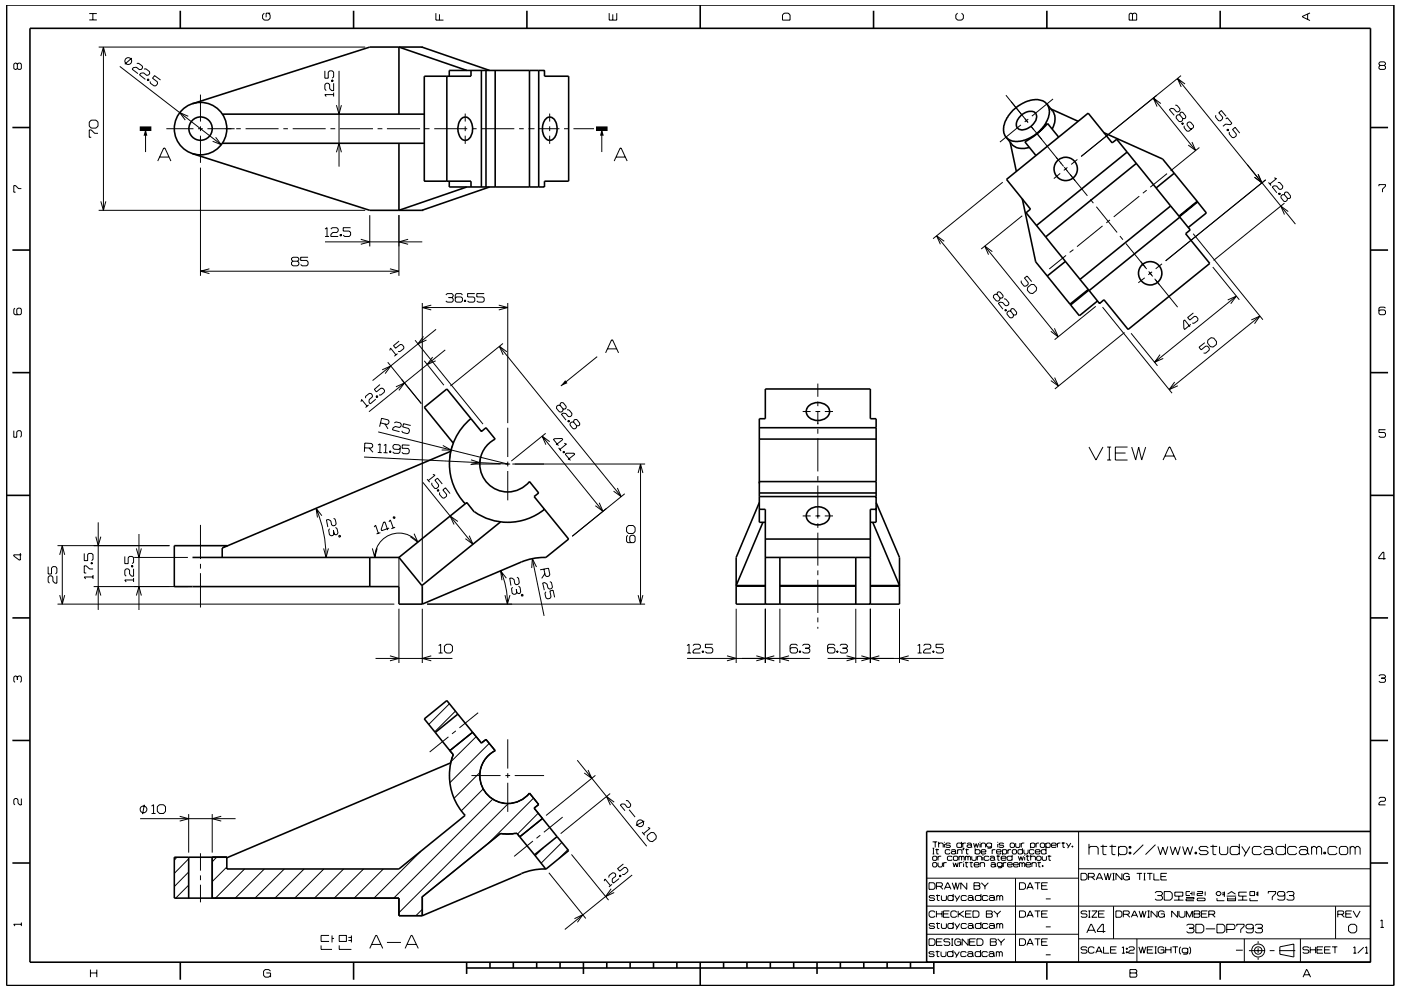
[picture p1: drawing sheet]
<svg xmlns="http://www.w3.org/2000/svg" width="297mm" height="210mm" viewBox="0 0 297 210" stroke-linecap="round" stroke-linejoin="round" font-family="sans-serif">
<g fill="none" stroke="#000" stroke-width=".21">
<path d="M3.7 13.6l-.3-.2h-.2l-.3 .2v.9l.3 .2 .5-.2M3.7 13.6l.2-.2h.4l.2 .2v.9l-.2 .2h-.4l-.2-.2M3.7 13.6v.9M18.9 4.2h1.6M18.9 2.9h1.6M19.7 2.9v1.3M20.9 10h56.5M21.4 11.9l.5-1.9 .5 1.9M21.9 10v34.6M25.4 14.1l21.5 16.6M27.9 12.3l-1.4 1.3M29 13.5l.4-.1 .8 .6v.4l-.2 .3-.5 .1-.6-.5h-.6l-.3 .4 1.2 .9"/>
<path d="M30.5 14.6h.4l.8 .6v.4l-.2 .3-.4 .1-.7-.6-.6 .1-.2 .4 1.2 .9M31.4 16.7l.2 .2-.1 .2-.3-.1zM31.5 16.8l-.2 .3M34 17l-1.2-1-.5 .6 1.1 .7v.5l-.3 .4h-.4l-.8-.6-.1-.3M56 2.8l-.3 .4v.7l.3 .4h.9l.4-.4v-.7l-.4-.4M57.3 2.8h-.9v.9M68.9 15v1.6h.7v-1.3l.3-.3h.5l.3 .3v1l-.3 .3M70.3 17h.3v.3h-.3zM70.3 17.1h.3M70.7 17.7v1.5h-.4l-.4-.4v-.9l-.3-.2h-.4l-.3 .2v1l.3 .3M70.7 19.6v.9M71.9 15v20.3"/>
<path d="M92.4 2.8v1.5h1.6M93.2 3v1.3M129.2 2.8v1.5h1.6v-1.5M129.9 3v1.3M166.3 2.8h.8l.4 .4v1.1h-1.6v-1.1zM203 2.8l-.4 .4v.7l.4 .4h.9l.4-.4v-.7l-.4-.4M239.6 2.8h.3l.2 .2 .3-.2h.3l.3 .2v1.3h-1.6v-1.3zM240.1 3v1.3M249.6 16.6l17.9 22.2M250.4 16l-21.2 17.2M251.2 17.8l-1.6-1.2 .8 1.9M277.2 3v1.1"/>
<path d="M277.7 2.7l-1.6 .8v.1l1.6 .8M292.6 13.9l-.2-.3v-.2l.2-.3h.9l.2 .3v.2l-.2 .3M292.6 13.9l-.2 .2v.4l.2 .2h.9l.2-.2v-.4l-.2-.2M292.6 13.9h.9M19.3 25.5h1.1l.4 .4v.9l-.4 .4h-1.1l-.4-.4v-.9zM20.8 28.3h-.7l-.8-.7h-.4v1.5h.4M30.9 27.3v5M33.4 34.2l1.3-2.8h.3l1.2 2.8M33.9 33.3h1.9M35.3 27.3h5.7M39.9 24.7l-1.8-.8 1.2 1.6M42 27.3h1"/>
<path d="M42.5 20.1v5.7M42.5 26.8v1M42.5 28.8v5.7M42.5 35.6v22.9M44 27.3h5.7M45.7 29.1l1.2 1.6-1.8-.7M50.1 27.3h1M52.1 27.3h7M60.1 27.3h.9M62.1 27.3h6.9M70.1 27.3h1M70.7 20.1h-1.8l.3 .4"/>
<path d="M71.3 32.3l.6-1.9 .5 1.9M71.3 22.3l.6 1.9 .5-1.9M72.1 27.3h7M80.1 27.3h1M82 27.3h7.1M90 27.3h1.1M92.1 27.3h7M98.6 24.1v1.7M98.6 26.8v1M98.6 28.8v1.7M100.1 27.3h.9M102.1 27.3h7"/>
<path d="M110.1 27.3h.9M112.1 27.3h1.2M114.3 27.3h4.3M116.5 24.1v1.7M116.5 26.8v1M116.5 28.8v1.7M119.6 27.3h1M121.6 27.3h4.3M127.6 27.3v5M130.2 34.2l1.3-2.8h.2l1.3 2.8M130.6 33.3h1.9M212.6 38.6l-14.8 12"/>
<path d="M213.3 20.2l4.7 5.8M216.5 26.5l-4.5 3.6M217.3 25.2l.6 .7M218 25.3l-.7 .6M218.6 26.7l2.3 2.9M218.6 26.8l.6 .8M219.8 28.3l4.4 5.4M223.3 21l-4.5 3.6M223.9 33.4l1.1 1.3M224.8 36.8l-1.4 1.1M224.9 34.5l.6 .8M225.6 35.4l.7 .8"/>
<path d="M226.1 36.1l4.4 5.4M226.3 35.5l-.8 .6M226.9 37l1.1 1.3M228.4 33.8l-1.3 1.1M244.5 20.8l9 11.1M246.1 22l-1.6-1.2 .8 1.8M247.4 36.8l-3.5 2.9M249.2 22.3h.4l.6 .8-.1 .4-.3 .2h-.4l-.5-.6-.6-.1-.4 .3 1.1 1.2M250.1 24.4l.1-.4 .2-.2h.4l.6 .8v.4l-.2 .2-.4-.1M250.1 24.4l.7 .7M250.1 24.4l-.4-.1-.3 .3-.1 .4 .7 .8h.4l.3-.2 .1-.5M250.5 26.2l.2-.2 .2 .2-.2 .2z"/>
<path d="M250.8 26.2l-.2 .1M251.1 26.7l-.1 .3 .6 .8h.4l1-.8 .1-.3-.7-.8h-.4l-.3 .2v.4l.6 .8h.4M252.7 30.1l.8 1.8-1.6-1.1M254.3 31.3l-6.1 4.9M257.8 24.4l-.1 .4 .7 .8h.3l.5-.3v-.4l-.8-1 .6-.5 1 1.3M259.9 25.2l.3-.2 1 1.2-.3 .3-1.1-.2-.5 .5M260.1 27.6l.2-.2 .2 .2-.2 .2zM260.4 27.5l-.2 .2M260.6 28v.4l.6 .8h.4l.5-.3v-.5l-.8-.9 .6-.5 .9 1.2M264.5 34.9l10.2 12.6M266.7 37l.8 1.8-1.5-1.2M268.3 38.1l-21.2 17.2"/>
<path d="M268.9 38.7l.6 .7M270.2 37.7l.4 .2-1.4 1.1M270.9 38.7h.5l.6 .8-.1 .4-.3 .3-.4-.1-.5-.6-.6-.1-.3 .3 .9 1.2M292.4 39.5v-.3h1.3v.3l-.6 .6v.7M4.5 40h-.6l-.6-.6h-.4v1.4h.4M20.9 44.6h56.5M21.4 42.7l.5 1.9 .5-1.9M42.5 57.5h42.1M44.4 57l-1.9 .5 1.9 .5M62.1 55.4l-.3-.3v-.3l.3-.2h1l.3 .2v.3l-.3 .3M62.1 55.4l-.3 .3v.4l.3 .3h1l.3-.3v-.4l-.3-.3M62.1 55.4h1"/>
<path d="M65.3 54.6h-1.6v.6h1.3l.3 .3v.6l-.3 .3h-1l-.3-.3M68.9 51.3h20.6M68.9 48.6l.4-.3v1.9M68.9 50.2h.9M70.1 48.6l.3-.3h1l.3 .3v.4l-.3 .3h-.8l-.5 .4v.5h1.6M72.1 49.7h.3v.3h-.3zM72.3 49.7v.3M74.3 48.3h-1.5v.7h1.2l.3 .3v.6l-.3 .3h-.9l-.3-.3M76.5 50.8l1.9 .5-1.9 .5M78.4 45.6v6.7M82.7 57l1.9 .5-1.9 .5M84.6 45.6v12.9"/>
<path d="M86.5 50.8l-1.9 .5 1.9 .5M198.6 50l25.8 31.9M200.2 51.2l-1.6-1.2 .8 1.8M208.8 52.2l15.6 19.3M210.4 53.4l-1.6-1.2 .8 1.8M216.5 59.5v.4l.6 .8h.4l.5-.3v-.4l-.8-1 .6-.5 .9 1.2M216.7 45.8l-8.7 7M226 54.2l-3.5 2.9M227.6 52.9l-.8 .6M231.2 42.3l.6 .8M232.5 43.9l4.4 5.4M233.8 47.9l-5.5 4.4"/>
<path d="M235.3 46.6l-.7 .7M237.4 50.1l.7 .7M238.7 51.6l4.4 5.5M241.6 41.6l-5.5 4.4M241.9 55.5l1 1.3M242.7 58.9l-1.4 1.1M243.1 40.3l-.8 .7M243.5 57.6l.7 .8M243.8 57.8l.6 .8M244.3 57.7l-.8 .6M244.8 59.1l1.1 1.3M245 59.4l4.7 5.7"/>
<path d="M246.4 56l-1.4 1M253 49.6l14.8 18.2M257.1 56.6l5.7 7M271.1 41.1l.2-.2 .2 .2-.2 .2zM271.4 41l-.3 .2M272.3 43.1l-15 12.1M272.3 41.3l.1-.4 .2-.2 .4 .1 .6 .7v.4l-.3 .2h-.3M272.3 41.3l.7 .8M272.3 41.3h-.4l-.3 .2v.4l.6 .8 .4 .1 .3-.3 .1-.4M273.1 44.9l-1.5-1.2 .7 1.8M3.2 65.4l-.3 .2v.9l.3 .3h1.1l.2-.3v-.9l-.2-.2h-.5l-.2 .2v.9l.2 .3M81 78.4l1.8-.8-1.1 1.6"/>
<path d="M82.2 76.8l7.1 8.8-4.2-5.1M82.6 74.3l.2-.5 1.1 1.5M84.3 75l-.7 .6M84.6 72.3l-1.2 1 .5 .6 1-.8h.4l.3 .5v.3l-.8 .7-.4-.1M88 72.2l14.4 17.8M89.5 65.2h18.2M89.5 64.3v59.1M89.8 71.4l-1.2 1.5 1.8-.8M90 76.5l4.1 5.2M91.4 64.7l-1.9 .5 1.9 .5M91.7 75.7l-1.1 1.6 1.8-.8M92.5 69.8l-13.5 10.9"/>
<path d="M94.4 74.2l-16.2 13.1M94.5 62.6l.3-.3h1l.3 .3-.3 .5M95.1 63.1h.7M95.8 63.1l.3 .3v.4l-.3 .3h-1l-.3-.3M98 62.6l-.2-.3h-1l-.3 .3v1.2l.3 .3h1l.2-.3v-.6l-.2-.2h-1l-.3 .2M98.5 63.7h.2v.3h-.2zM98.6 63.7v.3M100.7 62.3h-1.6v.7h1.3l.3 .2v.6l-.3 .3h-1l-.3-.3M102.7 62.3h-1.6v.7h1.3l.3 .2v.6l-.3 .3h-1l-.3-.3M105.7 64.7l2 .5-2 .5M105.9 73.4l25.8 31.9M106.6 72.9l-11.1 9"/>
<path d="M107.5 74.6l-1.6-1.2 .8 1.9M107.7 64.3v25.4M126.6 75.6l-7.7 6.3M128.4 74.8l1.3-2.7h.2l1.2 2.7M128.8 74h1.9M211.4 62.4l.1-.3 .2-.2h.3l.7 .8-.1 .4-.2 .1h-.4M211.4 62.4l.6 .8M211.4 62.4h-.4l-.3 .3-.1 .4 .6 .7 .5 .1 .3-.3v-.4M212.9 63.4l.4 .1 .6 .7v.4l-.4 .3-.4-.1-.5-.6-.6-.1-.3 .2 .9 1.3M213 65.8l.2-.2 .2 .2-.2 .2zM213.3 65.7l-.2 .2M214.3 66v-.4l.2-.2 .4 .1 .7 .7-.1 .4-.2 .2h-.4"/>
<path d="M214.3 66l.6 .8M214.3 66l-.4-.1-.4 .3v.4l.6 .8h.4l.3-.2 .1-.4M217.9 61l.8-.7 .5 .1 .6 .6-.1 .6-.8 .7-.5-.1-.6-.7zM223.6 69.6l.8 1.9-1.6-1.2M232.3 65l-8.7 7M233.8 65.1l14.7 18.3M238.4 70.5l-14.8 12M239.8 70.7l5.6 6.9M246 75.2l-1.2 1.6 1.8-.8M252.5 68.8l-1.3 1.1-.2-.3v-1.6l.2-.1 1.1 1.4M253 66.4l-1.2 .9 .5 .6 .9-.8h.4l.4 .5v.4l-.9 .6-.3-.1M255.4 72.7l-1.2 1 .5 .5 .9-.8h.5l.3 .5v.4l-.8 .6h-.4"/>
<path d="M256.1 72.2l.6-.6 .6 .1 .6 .8v.6l-.7 .5-.6-.1-.6-.7zM260.3 63.6l1.8-.8-1.2 1.6M262.1 62.8l-17.3 14M265.3 67.9l1.8-.8-1.1 1.6M267.1 67l-19.2 15.6M293.7 65.4l-.2-.3h-.9l-.2 .3v1.1l.2 .3h.9l.2-.3v-.5l-.2-.3h-.9l-.2 .3M2.9 91.3v1.4h.7v-1.1l.2-.3h.5l.2 .3v.9l-.2 .2M76.5 85.2l.2-.5 1.1 1.5M77.3 95h1.4l.3-.2v-.4l-.3-.3-1.4-.1v1.8M77.5 84.5v-.4l.8-.7 .4 .1 .3 .3v.4l-.7 .5-.1 .6 .3 .4 1.2-1M78.1 85.9l-.6 .5M78.3 95l.8 .9"/>
<path d="M79.8 84l.2 .2M79.9 83.9l.2 .3-.2 .1-.2-.2zM80.1 96h.8M80.1 94.4l.5-.3-.1 1.9M80.2 91.6l27.5 6.8-30.5-1.5M80.6 81.6l-1.2 1 .4 .5 1-.8 .4 .1 .3 .4v.4l-.8 .6h-.4M80.7 89.7l1.3 .3 .4-.2 .1-.4-.2-.3-1.4-.4-.4 1.8M81.3 96h.9M81.4 94.5l.4-.3-.1 1.8M81.6 89.9l.7 1.1M82.6 95.7h.3l-.1 .3-.2-.1zM82.7 95.7v.3"/>
<path d="M83.6 89.7l.3-.2 1 .2 .2 .3-.1 .5-.3 .2-.9-.2-.5 .3-.1 .4 1.5 .4M83.9 82l1.9-.8-1.2 1.6M84.8 95.1l-.3 .2h-.9l-.3-.3v-.4l.3-.3 1 .1 .3 .3-.1 1.2-.3 .3-1-.1-.2-.3M86.8 94.4h-1.5v.7h1.2l.3 .4-.1 .5-.3 .3-.9-.1-.3-.3M87.1 90.2l-1.5-.3-.2 .6 1.2 .4 .2 .3-.1 .6-.3 .2-1-.3-.2-.3M93.9 94.5l1.7 1h-2M95.9 94.5l-.4 1.4-.2 1.5M99.9 97.5l1.8 .6-1.9 .4M99.9 98.4h6.2M101.9 97.2l-.2 1.2M107.1 98.4h1.1M107.7 90.7v6.2"/>
<path d="M107.7 97.9v1M107.7 99.9v6.2M108.6 98.4h28.2M114.9 92.5l12.9 16M115.7 91.9l-7.3 5.9M116.5 93.7l-1.6-1.2 .8 1.8M117.9 94.4l1.4-1.2-.1-.2h-1.6l-.3 .2 1.1 1.3M118.4 95l.6 .7M118.7 86l.1-.4 .2-.2h.4l.7 .8-.1 .4-.2 .2-.4-.1M118.7 86l.7 .7M118.7 86l-.3-.1-.4 .3v.4l.6 .8h.4l.3-.2 .1-.5M119.3 95.9l.2-.2 .2 .2-.2 .2z"/>
<path d="M119.6 94l.5 .2-1.4 1.1M119.6 95.8l-.2 .2M120.2 86.9h.4l.7 .8-.1 .4-.3 .3-.4-.1-.5-.6-.7-.1-.3 .3 1 1.2M120.4 89.3l.2-.1 .2 .2-.2 .1zM120.4 97.5l1.5-1.2-.2-.2h-1.6l-.3 .2 1.1 1.4M120.7 89.3l-.3 .1M121.6 89.5l.1-.3 .2-.2h.4l.6 .8v.4l-.3 .1h-.3M121.6 89.5l.7 .8M121.6 89.5h-.4l-.3 .2v.5l.6 .7 .4 .1 .3-.3 .1-.4M135.8 98.4v29.7M170.2 87.3h1.7M172.9 87.3h1"/>
<path d="M173.4 81.4v2.8M173.4 85.2v.9M173.4 87.2v2.8M173.4 91v1M173.4 93v7M174.9 87.3h1.7M223.6 80.1l.8 1.8-1.6-1.2M230.9 94.8l1.5 2.8 1.4-2.8M234.7 94.8h.9M234.7 97.6h.9M235.2 94.8v2.8M236.5 96.1h2.1"/>
<path d="M239.1 94.8h-2.6v2.8h2.6M239.9 94.8l.9 2.8 .6-2.8 .7 2.8 .8-2.8M246.6 97.6l1.3-2.8h.2l1.2 2.8M247 96.7h1.9M249 81l-1.1 1.6 1.8-.8M293.7 91.1h-1.3v.6h1.1l.2 .3v.5l-.2 .2h-.9l-.2-.2M4.3 117.3v1.5h-.2l-1.2-.9v-.2h1.6M12.2 115.7h23.7M12.7 117.7l.5-2 .5 2M13.2 115.7v12.4M17.9 117.4v1.5h.7v-1.3l.2-.2h.6l.3 .2v1.1l-.3 .2M19.3 119.3h.3v.3h-.3z"/>
<path d="M19.3 119.5h.3M20.3 113.8l.5 1.9 .6-1.9M20.8 110.8v18.6M26.5 118v1.5h.7v-1.2l.3-.3h.5l.3 .3v1l-.3 .2M27.9 120h.3v.3h-.3zM28.4 118.2h11.4M28.9 116.3l.6 1.9 .5-1.9M29.5 113.3v16.1M42.5 111.3v7.3M42.5 119.6v1M67 107.8a26.5 26.5 0 0 1 2.1 10.4M68.2 109.4l-1.2-1.6 .3 2"/>
<path d="M68.6 116.3l.5 1.9 .5-1.9M69.9 112.1l-.2 .3 .1 1 .4 .3 .4-.1 .2-.4M70.7 112.5l.1 .7M70.7 109.9l.4 .2 .2 1-.3 .4h-.4l-.3-.2-.2-.8-.5-.3-.4 .1 .3 1.5M71.1 111.9l.4 .2 .2 1-.3 .3h-.2l-.4-.2M71.9 113.6h.3l-.1 .3-.3-.1zM79 116.3l.5 1.9 .5-1.9M79.3 111.8l.3-.4 .6 1.7M80.6 113l-.8 .2M82.5 110.7l.3-.4 .6 1.7M82.5 112l-1.6 .6-.1-.3 .5-1.5 .3-.1 .6 1.7M83.4 109.6h.3v.3h-.3z"/>
<path d="M83.8 111.8l-.8 .3M84.6 118.2v6.2M87.8 113.2l.8 1.8-1.6-1.2M88.6 115a5.1 5.1 0 0 0-5.7-1.6 5.1 5.1 0 0 0-3.4 4.8M89.7 102.3l10.6 13.1M90.6 101.6l.5 .7M91.6 102.4l-.1 .4 .7 .8h.3l.5-.4v-.3l-.8-1 .6-.5 1 1.3M91.8 100.6l.4 .2-1.4 1.1M92.7 104l.2-.2 .2 .2-.2 .2zM93 103.9l-.2 .2M93.2 104.4v.5l.6 .7 .4 .1 .5-.4v-.4l-.8-1 .5-.4 1 1.2M97.1 110.6l-1.7-1.2 .9 1.8"/>
<path d="M99.5 113.6l.8 1.8-1.6-1.1M112.9 118.5l2.5 12.1M127 106.6l.8 1.8-1.6-1.1M130.9 103.5l.8 1.8-1.6-1.1M132.5 104.7l-11.2 9 7.3-5.9M133.1 113.5l-.3 .3v1l.3 .3h1.3l.3-.3v-1l-.3-.3h-.6l-.3 .3v1l.3 .3M133.3 111.5h.9l.5 .4v.8l-.5 .5h-.9l-.5-.5v-.8zM135.3 100.3l.5-1.9 .5 1.9M170.2 109.4h1.7M172.9 109.4h1M173.4 101v1M173.4 103v7"/>
<path d="M173.4 111v1M173.4 113v7M174.9 109.4h1.7M293.8 118.5h-1.5v-.3l.9-1.1h.2v1.6M10.2 120.2v1.5h.7v-1.2l.3-.3h.6l.3 .3v1l-.3 .2M12.1 122.1v1.6h-.5l-.4-.4v-.9l-.3-.3h-.4l-.3 .3v1l.3 .3M12.2 128.1h71.4M12.7 126.2l.5 1.9 .5-1.9M19.7 122.4h-1.8l.3 .4M19.7 122v.8M19.7 120.7h-.7l-.7-.7h-.4v1.5h.4M19.9 124.4h19.9"/>
<path d="M20.3 126.3l.5-1.9 .6 1.9M27.9 120.1h.3M28.3 120.6v1.6h-.4l-.4-.5v-.8l-.3-.3h-.4l-.3 .3v1l.3 .3M28.3 123h-1.8l.3 .4M28.3 122.6v.8M28.9 126.3l.6-1.9 .5 1.9M42.5 121.6v7.3M79.6 139.7h16.3M82.7 139.1l1.9 .6-1.9 .5M84.6 129.1v11.5M89.5 129.1v11.5M90.5 128.1h46.3"/>
<path d="M91.4 139.1l-1.9 .6 1.9 .5M93 136.9l.4-.3v1.9M93 138.5h.8M94.2 137.1l.5-.5h.8l.4 .5v1l-.4 .4h-.8l-.5-.4zM106.2 121.1a18.3 18.3 0 0 1 1.4 7M107.1 126.2l.5 1.9 .5-1.9M107.4 122.6l-1.3-1.5 .3 2M108.7 124.5l-.2 .4 .1 .9 .3 .3 .4-.1 .3-.3M109.5 125l.1 .7M109.6 122.4l.3 .2 .2 1-.3 .3-.4 .1-.3-.2-.1-.9-.5-.3h-.4l.2 1.6M109.9 124.3l.4 .3 .1 1-.2 .3-.6-.2M110.6 126.1h.3l-.1 .3h-.3z"/>
<path d="M113.8 120.3l-.9-1.8-.2 2M115.3 120.7l.3 1.4 .4 .2 .4-.1 .2-.3-.3-1.4-1.8 .4M115.5 121.7l-.6 1M115.7 125.5l-.2 .3 .2 1 .4 .2 .5-.1 .2-.3-.2-1.3 .7-.1 .3 1.5M116.6 123.4l.3 .2 .2 .9-.2 .3-.4 .2-.3-.3-.2-.8-.5-.3h-.4l.3 1.6M135.3 126.2l.5 1.9 .5-1.9M145.7 139.7h26M145.7 138.5h.8M145.7 136.9l.4-.3v1.9M146.9 136.9l.3-.3h1l.3 .3v.5l-.3 .3h-.8l-.5 .4v.4h1.6M148.9 138.1h.3v.2h-.3zM149 138.1v.2"/>
<path d="M151.1 136.6h-1.5v.8h1.2l.3 .3v.5l-.3 .3h-1l-.2-.3M154.1 139.1l2 .6-2 .5M156.1 129.1v11.5M160.4 139.1l1.9 .6-1.9 .5M162.3 129.1v11.5M164.2 139.1l-1.9 .6 1.9 .5M165.4 129.1v11.5M167.3 139.1l-1.9 .6 1.9 .5M169.1 136.9l-.3-.2h-1l-.3 .2v1.3l.3 .3h1l.3-.3v-.5l-.3-.3h-1l-.3 .3M169.5 138.1h.3v.2h-.3zM169.6 138.1v.2M170.1 136.9l.3-.2h1l.3 .2v.3l-.3 .3"/>
<path d="M170.7 137.5h.7M171.4 137.5l.3 .3v.4l-.3 .3h-1l-.3-.3M173.4 121v1M173.4 123v7M173.4 131v1M173.4 133v.3M175.5 139.7h24.5M177 136.9l-.3-.2h-1l-.2 .2v1.3l.2 .3h1l.3-.3v-.5l-.3-.3h-1l-.2 .3M177.4 138.1h.3v.2h-.3zM177.5 138.1v.2M178.1 136.9l.2-.2h1.1l.3 .2v.3l-.3 .3M178.6 137.5h.8"/>
<path d="M179.4 137.5l.3 .3v.4l-.3 .3h-1.1l-.2-.3M179.5 139.1l1.9 .6-1.9 .5M181.4 129.1v11.5M182.6 139.1l1.9 .6-1.9 .5M184.5 129.1v11.5M186.4 139.1l-1.9 .6 1.9 .5M190.7 129.1v11.5M192.7 139.1l-2 .6 2 .5M194.6 138.5h.8M194.6 136.9l.4-.3v1.9M195.8 136.9l.3-.3h1l.3 .3v.5l-.3 .3h-.8l-.5 .4v.4h1.6M197.8 138.1h.2v.2h-.2z"/>
<path d="M197.9 138.1v.2M200 136.6h-1.5v.8h1.2l.3 .3v.5l-.3 .3h-1l-.2-.3M3.7 143.6l-.3-.2h-.2l-.3 .2v.9l.3 .2M3.7 143.6l.2-.2h.4l.2 .2v.9l-.2 .2M3.7 143.6v.6M95.1 156.3l-4 3.2M95.3 149.3l-4.4 4.4M96.6 150.8l-4.4 4.4M96.6 155l-.8 .7M101 156.2l-5.4 5.3M101.4 151.2l-4 3.2M103.7 157.7l-8.3 8.3"/>
<path d="M105 159.2l-2-2.4-.9 .8-1.9-2.3-4.8 3.9 .7 .9-.5 1.7M105 159.2a5.9 5.9 0 0 0-2 9 5.9 5.9 0 0 0 9.3 0M105 159.2a5.9 5.9 0 0 0-1.9 9 5.9 5.9 0 0 0 9.2 0M107.7 156.8v6.2M292.4 143.4l.2-.3h.9l.2 .3v.2l-.2 .2M292.9 143.8h.6M293.5 143.8l.2 .3v.4l-.2 .2h-.9l-.2-.2M4.5 169.4v1.3h-.3l-.4-.4v-.7l-.2-.2h-.4l-.3 .2v.9l.3 .2M29.7 173.6h20.2M30.6 170.7l-.4 2M32.1 171l.5-.3v1.8M32.1 172.5h.9"/>
<path d="M33.4 171.1l.4-.4h.9l.4 .4v1l-.4 .4h-.9l-.4-.4zM38.1 173.1l1.9 .5-1.9 .6M40 172.7v8.1M45 172.7v8.1M46.9 173.1l-1.9 .5 1.9 .6M99.9 164.5h6.2M101.8 163.8l-5.5 5.5M102.4 167.3l-4.6 4.7M104.5 169.5l-21 21M107.1 164.5h1.1M107.7 164v1M107.7 166v6.2"/>
<path d="M107.8 170.4l-23.2 23.2M109.1 164.5h6.3M112.3 168.2l1.9 2.4-1 .8 1.8 2.2-4.8 3.9-.6-.8-1.7 .2-1.8-.1-16.7 13.5 .1 3.9h-4.9v-3.7h-39.6v-8.7h3.1v.1M113 178.4l-4 3.2M113.1 169.3l-9.7 9.7M114.1 172.5l-4.4 4.4M114.6 177.2l-.9 .6M115.2 179.8l-1.7 1.7M119.1 178.7l-4.4 4.4M119.3 173.3l-4 3.2M122.4 161.2l14.7 18.3M124.7 163.3l.8 1.8-1.6-1.2"/>
<path d="M126.2 164.5l-10.4 8.5M129.4 168.3l-10.5 8.5M130.2 170.1l-1.6-1.2 .8 1.9M132.7 169.8h.4l.6 .8v.4l-.3 .3-.4-.1-.5-.6-.7-.1-.3 .3 1 1.2M133.4 171.7l1.3 1.6M136.1 176.5l.6 .7M136.6 174.2l-1.8 .9M137.2 177.2l.8-.6h.6l.5 .7v.6l-.8 .6-.5-.1-.6-.6zM137.4 175.5l.4 .2-1.4 1.1M197.7 178.6h1M197.7 179.9h.4M197.9 179.9v1.2"/>
<path d="M198.3 178.6v1.1M198.6 180v1.1h.4M199 179l.2-.2h.6l.2 .2v.7M199 178.6v1.1M200.2 178.6v.1M200.2 179v.7M201.5 179l-.2-.2h-.6l-.2 .3 .2 .2h.6l.2 .3-.2 .1h-.6l-.2-.1M203.9 179l-.2-.2h-.7l-.1 .2v.6l.1 .1h.7l.2-.1M203.9 178.6v1.1M204.1 178.8v.9M204.2 179.9h.2l-.2 .4zM204.3 179.9l-.1 .4"/>
<path d="M204.8 178.8h-.5l-.2 .2M204.9 180v1.1h.4M205 179l.2-.2h.6l.2 .2v.6M206 179.4l-.2-.2h-.6l-.2 .2 .2 .3h.6l.2-.1M206 179.6l.1 .1M206.4 178.8l.3 .9 .3-.8 .2 .8 .3-.9M206.8 179.9v1.2M207.8 178.6v.1M207.8 179v.7M208 179l.2-.2h.5l.3 .2v.7M208 178.8v.9M210.2 179l-.2-.2h-.6l-.2 .2v.4l.2 .3h.6l.2-.3"/>
<path d="M210.2 178.8v.9l-.2 .2h-.6M211.5 178.6v.1M211.5 179v.7M212.8 179l-.2-.2h-.6l-.2 .3 .2 .2h.6l.2 .3-.2 .1h-.6l-.2-.1M214.3 178.8h.6l.2 .2v.6l-.2 .1h-.6l-.1-.1v-.6zM215.3 178.8v.8l.2 .1h.6l.1-.1v-.8M216.5 178.8v.9M216.8 179.9v1.2M217.2 178.8h-.5l-.2 .2M218.5 179l.2-.2h.5l.2 .2v.6l-.2 .1h-.5l-.2-.1M218.5 178.8v1.1M219.7 178.8v.9"/>
<path d="M220.3 178.8h-.5l-.1 .2M220.6 179l.2-.2h.5l.2 .2v.6l-.2 .1h-.5l-.2-.1zM221.7 179l.3-.2h.5l.2 .2v.6l-.2 .1h-.5l-.3-.1M221.7 178.8v1.1M221.8 179.9v1.2M222.9 179.3h1l-.1-.5h-.7l-.2 .2v.6l.2 .1h.7l.1-.1M224.2 178.8v.9M224.8 178.8h-.4l-.2 .2M225.1 178.8h.7M225.4 178.6v1.1h.4M226.1 178.8l.5 .8M227 178.8l-.6 1.1"/>
<path d="M227.3 179.4h.2v.3h-.2zM227.4 179.4v.3M228.7 176.4v27.7M230.9 179.9l.3-.4h1.3l.3 .4v1.4M230.9 179v2.3M233.3 179.5h1.4M233.8 179.2v1.9l.2 .2h.6M235.2 179.5h1.4M235.8 179.2v1.9l.2 .2h.5M237.1 179.9l.4-.4h1l.4 .4v1l-.4 .4h-1l-.4-.4M237.1 179.5v2.1M239.4 179.5h.4v.4h-.4z"/>
<path d="M239.6 179.5v.4M242.4 179.2l-2.1 2.1M245 179.2l-2.1 2.1M245.5 179.5l.5 1.8 .5-1.6 .6 1.6 .5-1.8M248.1 179.5l.5 1.8 .6-1.6 .5 1.6 .5-1.8M250.7 179.5l.5 1.8 .6-1.6 .5 1.6 .6-1.8M256.2 179.9l-.4-.4h-1.2l-.4 .4 .4 .5h1.2l.4 .5-.4 .4h-1.2l-.4-.4M256.6 179.5h1.5M257.2 179.2v1.9l.1 .2h.6M258.6 179.5v1.4l.3 .4h1.1l.3-.4v-1.4M262.8 179.9l-.4-.4h-1.2l-.4 .4v1l.4 .4h1.2l.4-.4M262.8 179v2.3"/>
<path d="M263.3 179.5l.9 1.4M265 179.5l-1.2 2.1M267.5 179.9l-.4-.4h-1.2l-.4 .4v1l.4 .4h1.2l.4-.4M268 179.9l.3-.4h1.1l.3 .4v1M272.5 179.9l-.3-.4h-1.3l-.3 .4v1l.3 .4h1.3l.3-.4M272.5 179v2.3M274.9 179.9l-.3-.4h-1.2l-.4 .4v1l.4 .4h1.2l.3-.4M275.5 179.9l.3-.4h1.1l.3 .4v1M278.1 179.9l.3-.4h.4l.3 .4M278.1 179.5v1.8M279.1 179.9l.4-.4h.3l.4 .4v1.4M279.1 179.9v1.4"/>
<path d="M283.5 179.9l-.4-.4h-1.2l-.3 .4v1l.3 .4h1.2l.4-.4M284.3 179.5h1.1l.3 .4v1l-.3 .4h-1.1l-.3-.4v-1zM286.3 179.9l.3-.4h.3l.4 .4M286.3 179.5v1.8M287.3 179.9l.4-.4h.3l.4 .4v1.4M287.3 179.9v1.4M292.4 169.4l.2-.3h.9l.2 .3v.3l-.2 .3h-.8l-.3 .3v.4h1.3M4.5 195.7v.7M4.5 196h-1.6l.3 .4M37.5 181.8l-.5 .7M40 187.7l-2.7 2.8M40 185l-3 3"/>
<path d="M40 182.2l-3 3M42.5 181v3.7M42.5 185.7v1M42.5 187.7v3.7M45.9 181.8l-.9 1M48.1 183.9l-3.1 3.1M51.9 184.3l-6.2 6.2M56 184.3l-6.1 6.2M60.3 184.3l-6.2 6.2M64.5 184.3l-6.2 6.2M68.7 184.3l-6.2 6.2M69.8 198.4h-1.7v1.3h1.7"/>
<path d="M70.4 198.4v1.5M70.4 199h.4M71.9 198.4h1.5v1.3h-1.5zM72.9 184.3l-6.2 6.2M73.9 198.8h.6M73.9 199.5h.6M74.5 198.4v1.5M77.1 184.3l-6.2 6.2M81.3 184.3l-6.2 6.2M82 199.9h3M89.2 180.6l-9.9 9.9M89.5 192.9l-1.3 1.3"/>
<path d="M116.4 185.1l7.8 9.7M120.4 180.2l-1.9 1.9M121.2 181.2l7.8 9.7M121.8 194.9l1.8-.9-1.2 1.6M128.1 186.9l.2-.5 1.1 1.4M129.1 186.1v-.4l.8-.6 .4 .1 .3 .3-.1 .4-.7 .5v.6l.2 .3 1.3-1M129.6 188.5l-1.2 1.7 1.8-.9M129.7 187.6l-.6 .5M131.4 185.7l.2 .2M131.5 185.6l.2 .2-.2 .2-.2-.2zM132.2 183.3l-1.3 .9 .5 .6 1-.8h.4l.3 .5v.4l-.8 .6h-.4M134 185.6l-14.2 11.5"/>
<path d="M196.5 198.2h32.2M196.5 192.2h94.1M196.6 186.3h32.1M197 199.1h.9l.3 .4v.7l-.3 .3h-.9zM197 187.2h.9l.3 .4v.7l-.3 .3h-.9zM197.7 181.1h.4M197.7 181.8l.2-.2h.6l.1 .2v.5l-.1 .2h-.6l-.2-.2zM197.7 183.1l.2-.1h.6l.1 .1v.6l-.1 .2h-.6l-.2-.2zM198.2 190.2l-.2-.3h-.8l-.2 .3 .2 .3h.8l.2 .3-.2 .2h-.8l-.2-.2M198.2 196.1l-.2-.2h-.8l-.2 .2 .2 .3h.8l.2 .2-.2 .3h-.8l-.2-.2M198.2 193.5l-.2-.3h-.7l-.3 .3v.8l.3 .3h.7l.2-.3M198.3 180.2h.8"/>
<path d="M198.5 189.9h.8M198.5 195.9h.8M198.5 188h1.1l.2-.2v-.4l-.2-.2h-1.1v1.4M198.5 199.8h1.1M198.5 193.2v1.4M198.5 193.8h1.2M198.7 189.7v1.2l.5 .1M198.7 195.7v1.1l.5 .1M198.9 183v.7l.2 .2h.5l.2-.2v-.7M198.9 181.6v.9M199.3 188l.6 .6M199.6 181.6h-.5l-.2 .2"/>
<path d="M199.6 189.9v.9l.2 .2h.6l.3-.2v-.9M199.6 195.9v.8l.2 .2h.6l.3-.2v-.8M199.7 193.2v1.4M199.8 199.1h-1.3v1.4h1.3M200 193.8h1.1M200.1 183v.9M200.2 188.6l.7-1.4h.1l.6 1.4M200.4 188.2h1M200.7 183h-.5l-.1 .1M201.3 193.2h-1.3v1.4h1.3M201.4 199.3l-.2-.2h-.9l-.2 .5 .2 .2h.9l.2 .2v.3l-.2 .2h-.9l-.2-.2M201.4 180.4l-.1-.2h-.7l-.2 .2v.5l.2 .2h.7l.1-.2"/>
<path d="M201.7 180.4l.2-.2h.5l.2 .2v.5M201.7 199.1h.4M201.9 199.1v1.4M201.9 187.2l.5 1.4 .2-1.4 .4 1.4 .4-1.4M201.9 181.8l-.2-.2h-.7l-.1 .2v.5l.1 .2h.7l.2-.2M202.1 183l.2 .9 .3-.9 .3 .9 .3-.9M202.1 190.2l-.2-.3h-.7l-.2 .3v.6l.2 .2h.7l.2-.2M202.1 196.1l-.2-.2h-.7l-.2 .2v.6l.2 .2h.7l.2-.2M202.1 189.6v1.4M202.1 195.6v1.3M202.1 181.8l.2-.2h.6l.2 .2v.5l-.2 .2h-.6l-.2-.2zM202.4 189.9l.5 .9"/>
<path d="M202.4 195.9l.5 .8M202.6 180.8l-.2-.2h-.5l-.2 .2 .2 .3h.5l.2-.2M202.6 180.9l.2 .2M202.9 193.5l-.3-.3h-.7l-.3 .3v.8l.3 .3h.7l.3-.3M202.9 199.8h.8v.7M203 180.4l.2-.2h.6l.2 .2v.7M203 180.2v.9M203.2 193.2v1.4M203.3 181.8l.2-.2 .4 .2M203.3 181.6v.9M203.4 193.8l1 .8M203.4 183v.9"/>
<path d="M203.5 189.9l-.8 1.3M203.5 195.9l-.8 1.2M203.7 199.5l-.3-.4h-.7l-.3 .4v.7l.3 .3h.7l.3-.3M203.9 181.8v.7M203.9 181.8l.1-.2 .4 .2v.7M204 183h-.4l-.2 .1M204.3 182.7v.2M204.3 183.1v.8M204.3 193.2l-1.1 .8M204.6 183h.7M204.7 180.2h.7M204.7 181.6v.9"/>
<path d="M204.7 181.8l.1-.2 .4 .2M204.7 193.8h1.1M204.8 182.8v1l.4 .1M204.9 190.2l-.2-.3h-.7l-.2 .3v.6l.2 .2h.7l.2-.2M204.9 196.1l-.2-.2h-.7l-.2 .2v.6l.2 .2h.7l.2-.2M205 187.2v1.4l-1.3-1.4v1.4M205.2 190.2l.2-.3h.7l.2 .3v.6M205.2 196.1l.2-.2h.7l.2 .2v.6M205.2 181.8v.7M205.2 181.8l.2-.2 .4 .2v.7M205.3 199.1v1.4l-1.3-1.4v1.4M205.6 183h.7"/>
<path d="M205.6 199.8h1M205.9 182.8v1l.3 .1M206 193.2h-1.3v1.4h1.3M206 181.6v.7l.2 .2h.6l.2-.2v-.7M206.3 193.2h1l.3 .3v.8l-.3 .3h-1zM206.3 190.6l-.2-.2h-.7l-.2 .2 .2 .4h.7l.2-.2M206.3 196.5l-.2-.2h-.7l-.2 .2 .2 .4h.7l.2-.2M206.3 190.8l.2 .2M206.3 196.7l.2 .2M206.5 187.2h1.1l.2 .2-.2 .5 .2 .2v.3l-.2 .2h-1.1zM206.5 187.9h1.1M206.5 183.4h1.1l-.2-.4h-.7l-.2 .1v.6l.2 .2h.7l.2-.2"/>
<path d="M206.8 180.4l.1-.2h.7l.2 .2v.5l-.2 .2h-.7l-.1-.2M206.8 199.1h-1.2v1.4h1.2M207.1 199.1h1l.3 .4v.7l-.3 .3h-1zM207.2 181.8l.2-.2h.5l.2 .2v.7M207.2 181.6v.9M207.8 183.1l.2-.1h.6l.1 .1v.8M207.8 183v.9M208 190.2l-.2-.3h-.8l-.2 .3v.6l.2 .2h.8l.2-.2M208 196.1l-.2-.2h-.8l-.2 .2v.6l.2 .2h.8l.2-.2M208 189.6v1.4M208 195.6v1.3M208 180.7h1v-.3l-.2-.2h-.6l-.2 .2v.5l.2 .2h.6l.2-.2"/>
<path d="M208.1 187.2l.7 .8M208.4 181.3v.2M208.4 181.8v.7M208.8 188v.6M209.1 193.2h1.1l.2 .2-.2 .4 .2 .2v.3l-.2 .3h-1.1zM209.1 193.8h1.1M209.5 190.2l-.3-.3h-.7l-.2 .3v.6l.2 .2h.7l.3-.2M209.5 196.1l-.3-.2h-.7l-.2 .2v.6l.2 .2h.7l.3-.2M209.5 187.2l-.7 .8M209.7 181.8l-.2-.2h-.7l-.1 .2v.5l.1 .2h.7l.2-.2M209.7 190.2l.3-.3h.6l.2 .3v.6M209.7 196.1l.3-.2h.6l.2 .2v.6"/>
<path d="M209.9 181.8l.2-.2h.5l.3 .2v.5M210 199.1h1l.2 .2-.2 .5 .2 .2v.3l-.2 .2h-1zM210 199.8h1M210.1 183.1l.2-.1h.5l.2 .1v.6M210.4 180.2v.9M210.7 193.2l.8 .7M210.8 190.6l-.2-.2h-.6l-.3 .2v.2l.3 .2h.6l.2-.2M210.8 196.5l-.2-.2h-.6l-.3 .2v.2l.3 .2h.6l.2-.2M210.8 190.8l.2 .2M210.8 196.7l.2 .2M210.9 182.2l-.3-.3h-.5l-.2 .3 .2 .3h.5l.3-.2M210.9 182.3l.1 .2"/>
<path d="M211 183.5l-.2-.2h-.5l-.2 .2 .2 .4h.5l.2-.2M211 183.7l.2 .2M211 180.2h-.4l-.2 .2M211.3 181.6h.7M211.3 180.7h1l-.2-.5h-.6l-.2 .2v.5l.2 .2h.6l.2-.2M211.3 190.2l.2-.3 .5 .3M211.3 189.9v1.1M211.3 195.9v1M211.3 196.1l.2-.2 .5 .2M211.5 193.9v.7M211.5 199.1l.8 .8M211.6 181.4v1l.3 .1"/>
<path d="M212 190.2l.2-.3 .4 .3v.8M212 190.2v.8M212 196.1v.8M212 196.1l.2-.2 .4 .2v.8M212.2 193.2l-.7 .7M212.3 182h1v-.2l-.2-.2h-.6l-.2 .2v.5l.2 .2h.6l.2-.2M212.3 199.9v.6M212.5 183.1l-.2-.1h-.7l-.2 .1v.5l.2 .2h.7l.2-.2M212.5 183v.9l-.2 .2h-.7M212.6 180.4l.1-.2h.6l.1 .2v.5l-.1 .2h-.6l-.1-.2M212.6 180.2v1.1M212.7 183v.9"/>
<path d="M213 199.1l-.7 .8M213.4 183h-.5l-.2 .1M213.6 183.4h1l-.1-.4h-.7l-.2 .1v.6l.2 .2h.7l.1-.2M213.7 180.2v.9M214.4 180.2h-.5l-.2 .2M214.6 181.8l-.2-.2h-.7l-.2 .2v.5l.2 .2h.7l.2-.2M214.6 181.3v1.2M214.6 180.4l.2-.2h.5l.2 .2v.5l-.2 .2h-.5l-.2-.2zM214.9 183.4h1l-.2-.4h-.6l-.2 .1v.6l.2 .2h.6l.2-.2M215.3 186.3v17.8M215.9 181.6l.3 .9 .2-.8 .3 .8 .3-.9M216.2 183v.9"/>
<path d="M216.2 183.1l.2-.1 .3 .1M216.2 199.1h.9l.3 .4v.7l-.3 .3h-.9zM216.2 187.2h.9l.3 .4v.7l-.3 .3h-.9zM216.2 193.2h.9l.3 .3v.8l-.3 .3h-.9zM216.7 183.1l.2-.1 .4 .1v.8M216.7 183.1v.8M216.8 180.4l-.2-.2h-.6l-.2 .2v.5l.2 .2h.6l.2-.2M217.1 180.2v.7l.2 .2h.5l.2-.2v-.7M217.3 181.3v.2M217.3 181.8v.7M217.5 183.4h1l-.1-.4h-.7l-.2 .1v.6l.2 .2h.7l.1-.2M217.5 181.6h.8"/>
<path d="M217.7 194.6l.7-1.4 .7 1.4M217.7 188.6l.7-1.4 .7 1.4M217.8 181.4v1l.4 .1M217.9 194.1h1M217.9 188.2h1M218.5 181.8l.2-.2h.6l.2 .2v.7M218.5 181.3v1.2M218.8 183.1l.2-.1h.5l.2 .1v.8M218.8 183v.9M219.2 180.4l-.1-.2h-.7l-.2 .2v.5l.2 .2h.7l.1-.2M219.4 199.1h1.2M219.4 193.2h1.2"/>
<path d="M219.4 187.2h1.2M219.5 180.7h1l-.2-.5h-.6l-.2 .2v.5l.2 .2h.6l.2-.2M219.8 181.8l.2-.2h.5l.2 .2v.5l-.2 .2h-.5l-.2-.2zM220 183h.7M220 187.2v1.4M220 193.2v1.4M220 199.1v1.4M220.3 182.8v1l.3 .1M220.8 199.8h1.1M220.8 193.8h1.1M220.8 187.9h1.1M221 183.6h.1v.2h-.1z"/>
<path d="M221 181.6v.7l.1 .2h.6l.2-.2v-.7M221.1 183.6v.2M221.7 196.6h1.1M221.7 190.7h1.1M221.8 180.4l-.2-.2h-.6l-.2 .2v.5l.2 .2h.6l.2-.2M222.1 199.1h-1.3v1.4h1.3M222.1 187.2h-1.3v1.4h1.3M222.1 193.2h-1.3v1.4h1.3M222.1 181.6h.8M222.4 181.4v1l.4 .1M228.7 199.1h61.9M228.7 184.3h61.9"/>
<path d="M229.2 185.2h.9l.4 .4v.7l-.4 .3h-.9zM230.4 197.9l.9-1.9h.1l.9 1.9M230.5 193.4l-.2-.2h-.9l-.2 .2 .2 .4h.9l.2 .2v.3l-.2 .3h-.9l-.2-.3M230.7 197.3h1.3M230.8 186h1l.2-.2v-.3l-.2-.3h-1v1.4M230.8 193.2h.4M230.8 194.6h.4M231 193.2v1.4M231.5 186l.6 .6M231.5 193.2h1.1l-1.1 1.4h1.1M232.4 186.6l.6-1.4h.2l.6 1.4M232.6 186.2h1"/>
<path d="M232.9 193.8h1.1M234.1 185.2l.4 1.4 .4-1.4 .3 1.4 .4-1.4M234.2 193.2h-1.3v1.4h1.3M234.4 197.6h-1.7v-.3l.9-1.3h.3v1.9M235.9 185.2h.4M235.9 186.6h.4M236.1 185.2v1.4M236.1 192.2v6.9M236.6 193.2h1l.3 .3v.8l-.3 .3h-1zM237.9 185.2v1.4l-1.3-1.4v1.4M238.2 193.9h1l.2-.2v-.3l-.2-.2h-1v1.4M238.7 185.9h.7v.7"/>
<path d="M238.9 193.9l.7 .7M239.4 180.8h.4v.3h-.4zM239.4 185.6l-.3-.4h-.6l-.3 .4v.7l.3 .3h.6l.3-.3M239.6 180.8v.3M239.9 194.6l.6-1.4 .7 1.4M240.1 194.1h.9M241 185.2h1.1M241 199.1v5M241.5 193.2l.4 1.4 .4-1.4 .3 1.4 .4-1.4M241.6 185.2v1.4M242.5 185.2h.4M242.5 186.6h.4"/>
<path d="M242.7 185.2v1.4M243.2 185.2h1.1M243.3 193.2h.5M243.3 194.6h.5M243.5 193.2v1.4M243.8 185.2v1.4M244.6 185.2v1.4h1.2M244.9 189.4l.3-.3h1l.3 .3v.2l-.3 .3M245.3 193.2v1.4l-1.2-1.4v1.4M245.4 189.9h.8M246.1 193.8h.8v.8M246.1 185.9h1.1"/>
<path d="M246.2 189.9l.3 .3v.5l-.3 .2h-1l-.3-.2M246.8 189.1h1.3l.4 .4v1l-.4 .4h-1.3zM246.9 193.5l-.4-.3h-.6l-.3 .3v.8l.3 .3h.6l.4-.3M247.4 185.2h-1.3v1.4h1.3M248.9 190.9h2M249.1 189.2h1.7v.9h-1.7zM249.7 193.2v1.4l-1.3-1.4v1.4M249.9 190.1v.8M250 193.2v1.1l.3 .3h.6l.3-.3v-1.1M251.5 190.4h1.6v.3h-1.6v.3h1.6M251.5 194.6v-1.4l.7 1.4 .6-1.4v1.4M251.6 196.3l.3-.3h1l.3 .3v.3l-.3 .3"/>
<path d="M252.1 196.9h.8M252.3 189.1h-.8v.8h.8M252.3 189.5h.4M252.7 189.1v.8M252.9 196.9l.3 .2v.5l-.3 .3h-1l-.3-.3M253.1 193.2h1.1l.2 .2-.2 .4 .2 .3v.2l-.2 .3h-1.1zM253.1 193.8h1.1M253.2 189.1v.8M253.4 180.8h.3v.3h-.3zM253.5 196h1.3l.4 .5v.9l-.4 .5h-1.3zM253.5 180.8v.3M253.8 189.1h1.2v.4h-1.2v.4h1.2"/>
<path d="M254 190.5h1.4l.1 .4-.1 .1h-1.4l-.2-.1zM254.7 193.8h1.1M255.5 189.1v.8M255.6 197h2M256 193.2h-1.3v1.4h1.3M256.3 193.9h1l.3-.2v-.3l-.3-.2h-1v1.4M257 193.9l.6 .7M258 196h1.3l.4 .5v.9l-.4 .5h-1.3zM258 190.5v.5h1.6M258.1 189.1h.5l.3 .3v.2l-.3 .3h-.5l-.2-.3v-.2zM259.1 189.4h.5M259.1 189.8h.5"/>
<path d="M259.6 189.1v1.1M260.1 190.1h2M260.1 197.1h1.4l.3-.2v-.6l-.3-.3h-1.4v1.9M260.3 190.7h1.7M260.3 190.4v.6h1.7v-.6M260.3 189.6l.8-.5 .9 .5M262.2 196.5v-.5h1.6v.5l-.7 .6v.8M262.5 190.9h2M263.5 190.1v.8M263.8 199.1v5M264.3 189.2h-1.7v.9h1.7M265 189.1h1v.8h-1z"/>
<path d="M265 190.5v.5h1.7M265.7 196.7l-.3 .3h-.9l-.3-.3v-.4l.3-.3h.9l.3 .3v1.3l-.3 .3h-.9l-.3-.3M266.1 196.3l.3-.3h1l.3 .3v.3l-.3 .3M266.3 189.4h.4M266.3 189.8h.4M266.7 196.9h.7M266.7 189.1v1M266.7 199.6v.5M267.4 196.9l.3 .2v.5l-.3 .3h-1l-.3-.3M268.9 189.5v-.4h1.6v.4l-.8 .7v.7M269.7 180.6l-.3-.4h-1.1l-.3 .4v.3l.3 .4h1.1l.3-.4M269.7 180.9l.4 .4"/>
<path d="M272.4 189.8l-.3 .3h-1l-.3-.3v-.4l.3-.3h1l.3 .3v1.3l-.3 .2h-1l-.3-.2M272.8 189.4l.3-.3h1l.3 .3-.3 .5M273.4 189.9h.7M274.1 189.9l.3 .3v.5l-.3 .2h-1l-.3-.2M275.7 199.1v5M277.2 180.6l-.3-.4h-1.1l-.3 .4v.3l.3 .4h1.1l.3-.4M277.2 180.9l.4 .4M280.7 180.8h.3v.3h-.3zM280.9 180.8v.3M283.2 192.2v6.9M283.6 193.9h1.1l.2-.2v-.3l-.2-.2h-1.1v1.4M284.4 193.9l.6 .7"/>
<path d="M285.3 193.8h1.1M285.9 196.5l.5-.5h.8l.5 .5v.9l-.5 .5h-.8l-.5-.5zM286.6 193.2h-1.3v1.4h1.3M286.9 193.2l.8 1.4 .7-1.4M292.7 195.4l.3-.3v1.6M292.7 196.7h.7M19.2 206.4h1.3M19.2 205.7v1.6M20.5 205.7v1.6M56.5 206.4h.9v.9M57.4 206l-.4-.4h-.8l-.3 .4v.9l.3 .4h.8l.4-.4M68.1 200.5v.9h2.3"/>
<path d="M71.9 200.5v.9h2.6M78.4 201.2l1.3-2.8h.2l1.2 2.8M78.8 200.3h1.9M85.9 201.2l1.3-2.8h.2l1.3 2.8M86.3 200.3h1.9M198.1 202l-.2-.2h-.8l-.2 .2 .2 .3h.8l.2 .3-.2 .3h-.8l-.2-.2M198.4 201.8h.8M198.7 201.6v1.2l.4 .1M199.5 201.8v.9l.2 .2h.7l.2-.2v-.9M201.7 200.5h.4M202.1 202l-.3-.2h-.7l-.2 .2v.7l.2 .2h.7l.3-.2M202.1 201.5v1.4"/>
<path d="M202.3 201.8l.6 .9M203.4 201.8l-.8 1.3M204.9 202l-.3-.2h-.7l-.2 .2v.7l.2 .2h.7l.3-.2M205.1 202.1l.3-.3h.6l.2 .3v.6M206.2 202.5l-.2-.2h-.6l-.3 .2v.2l.3 .2h.6l.2-.2M206.2 202.7l.3 .2M207.9 202.1l-.2-.3h-.7l-.2 .3v.6l.2 .2h.7l.2-.2M207.9 201.5v1.4M209.4 202.1l-.2-.3h-.8l-.2 .3v.6l.2 .2h.8l.2-.2M209.7 202.1l.2-.3h.6l.2 .3v.6M210.7 202.5l-.2-.2h-.6l-.2 .2 .2 .4h.6l.2-.2M210.7 202.7l.2 .2"/>
<path d="M211.2 201.8v1.1M211.2 202.1l.2-.3 .5 .3M211.9 202.1l.2-.3 .4 .3v.8M211.9 202.1v.8M217.7 200.5l.7-1.4 .7 1.4M217.9 200.1h1M221.7 202.5h1.1M230.5 201l-.2-.2h-.9l-.2 .4 .2 .3h.9l.2 .2v.3l-.2 .2h-.9l-.2-.2M232 201.1l-.3-.3h-.6l-.3 .3v.8l.3 .3h.6l.3-.3M232.3 202.2l.7-1.4 .7 1.4M232.5 201.8h1M234 200.8v1.4h1.2"/>
<path d="M235.5 201.5h1M236.7 200.8h-1.2v1.4h1.2M237.9 202.2h.6M237.9 201l.3-.2v1.4M238.8 201.1h.2v.2h-.2zM238.8 201.9h.2v.2h-.2zM238.9 201.1v.2M238.9 201.9v.2M239.3 201l.2-.2h.8l.2 .2v.3l-.2 .2h-.7l-.3 .4v.3h1.2M239.6 205.6h1.2l.2 .3-.2 .5 .2 .2v.4l-.2 .3h-1.2zM239.6 206.4h1.2M241.5 200.8l.4 1.4 .3-1.4 .3 1.4 .4-1.4"/>
<path d="M243.2 201.5h1.1M244.5 200.8h-1.3v1.4h1.3M244.8 200.8h.4M244.8 202.2h.4M245 200.8v1.4M246.1 201.5h.7v.7M246.8 201.1l-.3-.3h-.6l-.4 .3v.8l.4 .3h.6l.3-.3M247.1 201.5h1.2M247.1 200.8v1.4M248.3 200.8v1.4M248.6 200.8h1.2M249.2 200.8v1.4"/>
<path d="M250.4 200.8a1.09 1.09 0 0 0 0 1.6M251.8 201.3l-.2-.2h-.7l-.2 .2v.6l.2 .2h.7l.2-.2M251.8 201.1v1.1l-.2 .2h-.7M252.1 200.8a1.1 1.1 0 0 1 0 1.6M262 201.5h1.5M264.8 201.6h3.4M266.7 201.1v1M266.7 203.1v.5M269.2 201.6h1M271.2 201.6h3.4M274.3 203l-2.9-.6v-1.6l2.9-.6v2.8M276.3 207.3l.7-1.6h.1l.8 1.6"/>
<path d="M276.5 206.8h1.1M277.5 201l-.2-.2h-.9l-.2 .4 .2 .3h.9l.2 .2v.3l-.2 .2h-.9l-.2-.2M277.8 201.5h1.1M277.8 200.8v1.4M278.9 200.8v1.4M279.2 201.5h1.1M280.5 200.8h-1.3v1.4h1.3M280.8 201.5h1.1M282.1 200.8h-1.3v1.4h1.3M282.4 200.8h1.1M283 200.8v1.4M286.9 202.2h.7"/>
<path d="M286.9 201l.4-.2v1.4M289.1 200.9l-1.2 1.3M289.4 202.2h.7M289.4 201l.4-.2v1.4"/>
<circle cx="27.2" cy="12.9" r=".73"/>
<circle cx="30.4" cy="171.7" r=".72"/>
<circle cx="135.7" cy="174.6" r=".72"/>
<circle cx="266.8" cy="201.6" r="1.38"/>
<circle cx="266.8" cy="201.6" r=".79"/>
</g>
<g fill="none" stroke="#000" stroke-width=".34">
<path d="M1.4 1.1h294.1v207.9h-294.1zM6.4 6h284.2v198.1h-284.3zM38.2 2.3v3.7M75 2.3v3.7M89.4 10l14.4 4.9M89.5 10h-11.1l-37.6 12M94.7 16.2v22.2M95.2 16.2v-1.3h20.2v1.3h5.2v22.2h-5.2v1.3h-20.1l-.1-1.3M99 14.9l-14.4-4.9v14.2M99.9 14.9v1.3h-9.9v22.2h9.9v1.3M102.1 14.9v24.8M103 14.9v24.8"/>
<path d="M105 14.9v24.8M111.7 2.3v3.7M112.3 14.9v24.8M114.2 14.9v24.8M148.5 1.1v4.9M185.2 2.3v3.7M222 2.3v3.7M258.7 2.3v3.7M2.6 27h3.7M40.8 32.6l37.6 12h11.1M47.1 30.4h42.9M47.1 24.2h42.9"/>
<path d="M84.6 30.4v14.2l14.4-4.9M97.9 25.1a1.29 1.29 0 0 1 1.3-.1 1.29 1.29 0 0 1 .8 1.1 2.89 2.89 0 0 1-1 3.6 1.56 1.56 0 0 1-1.8-1.6l-.1-.9 .1-1zM103.8 39.7l-14.3 4.9M115.7 25.3a1.26 1.26 0 0 1 1.3-.4 1.26 1.26 0 0 1 .9 1.1 2.99 2.99 0 0 1-1 3.7 1.64 1.64 0 0 1-1.8-1.7v-1.6zM213.3 29.1l1.2 1.5a3.4 3.4 0 0 0 3.8 .7M214.2 30.1l1.3 6.2M216.5 24.5a2.29 2.29 0 0 1 3.1-.5 2.44 2.44 0 0 1-1.5 3.1 1.59 1.59 0 0 1-2.6-.3 2.55 2.55 0 0 1 1-2.3zM222 22.1a3.8 3.8 0 0 1-.5 4.4 7.3 7.3 0 0 1-7 3.4l-.9-.5-.3-.3M222 22.1a3.8 3.8 0 0 0-4.5-.5 7.5 7.5 0 0 0-4.7 5.7l.1 .9 .4 .9M222 22.1l1.2 1.5a3.6 3.6 0 0 1-.1 3.8M222.8 23.1l5.8 2.6M224.4 29.1l-2.3-2.9-2.1 2-2.7 1.9 2.3 2.9"/>
<path d="M234.1 28.1l12.4 5.6 2.5 3M239 32.3l-2.2-2.8-1 .8-5.1-6.3-17.3 14.1 5.1 6.3-.9 .7 2.2 2.7M240.9 34.7l-1.9-2.4-19.2 15.5M240.9 34.7l7.3 9M240.9 34.7l-19.2 15.5M249 36.7l4.8 6M249 36.7l-3.9 3.2M290.6 27h3.7M2.6 53h3.7M89.5 44.6h.1M216.7 42.2l2.9 13.3 2.4 3M219.8 47.8l1.9 2.4"/>
<path d="M221.7 50.2l7.3 9.1M222 58.5l4.9 6M225.9 55.5l-3.9 3M242.5 55.9l-.4 .3M248.2 43.7l1.9 2.4M248.2 43.7l-19.2 15.6 1.9 2.3M250.1 46.1l-19.2 15.5M250.1 46.1l2.2 2.7-.9 .8M251.4 49.6l5.1 6.3-17.3 14-5.1-6.3-1 .8-2.2-2.8M253.8 42.7l.1 .1M253.8 42.7l-3.8 3.1M253.9 42.8l1.9 2.4-3.9 3.1"/>
<path d="M253.9 42.8l-3.8 3.2M290.6 53h3.7M2.6 79h3.7M230.7 61.4l-3.8 3.1M230.8 61.5l-3.8 3.2M232.7 63.8l-3.8 3.2-2-2.5M290.6 79h3.7M95.6 95.7l-48.5 20.5v2M96.1 94l-6.1-7.6 4.7-3.9 5.2 6.3a12.4 12.4 0 0 0-1.3 18M99.9 88.8l2.2 2.7 .9-.8 2 2.4a5.9 5.9 0 0 0-2 9 5.9 5.9 0 0 0 9.3 0l1.9 2.5-1 .7 7.4 9-4.9 3.9M161 88.8v22h1.3M161 93.1h24.8"/>
<path d="M161 90.7h24.8M161 88.8h1.3v-6.3h22.2v6.3h1.3M171.7 85.9a2.81 2.81 0 0 1 4.1 .9 2.13 2.13 0 0 1-2.4 2.4 2.1 2.1 0 0 1-2.4-2.4zM185.8 88.8v22h-1.3M1.4 105.1h4.9M40.8 118.2h43.8M48.1 115.9v-.2h-11.1v8.7h47.6v3.7h4.9M78.4 118.2v6.2M84.6 118.2l4.8 6M100.5 108.6l-1.5-2-14.4 11.6M106.1 110.7l-16.7 13.5M115.4 108a12.3 12.3 0 0 1-14.8 .5"/>
<path d="M115.7 118.2a12.7 12.7 0 0 0-5.2 1l-21 8.9M161 106.6l-4.9 11.6v9.9h34.6v-9.9l-4.9-11.6M161 108h1.3v20.1M161 105.3h24.8M161 104.6h24.8M161 102.1h24.8M161.8 110.8l-5.7 13.4h6.2M162.3 118.2h22.2M162.3 114.3h22.2M165.4 118.2v9.9M171.7 108.1l1-.5 .7-.1a2.15 2.15 0 0 1 2.4 2.4 2.74 2.74 0 0 1-4.8 0 1.61 1.61 0 0 1 .7-1.8zM181.4 118.2v9.9"/>
<path d="M185 110.8l5.7 13.4h-6.2M185.8 108h-1.3v20.1M290.6 105.1h4.9M2.6 131.1h3.7M89.4 124.2l.1 .1M89.5 124.3v3.8M156.1 124.3h6.2M165.4 124.2h16M165.4 124.3h16M184.5 124.3h6.2M290.6 131.1h3.7M2.6 157.1h3.7"/>
<path d="M92.3 155.4l3.1 3.8M95.4 159.2l.7 .9-.5 1.7M97.1 151.5l-2.4-2.9-4.7 3.9 2.3 2.9M97.1 151.5l-4.8 3.9M97.1 151.5l5 6.1 .9-.8 2 2.4a5.9 5.9 0 0 0-2 9 5.9 5.9 0 0 0 9.3 0l1.9 2.4-1 .8 1.8 2.2M100.2 155.3l-4.8 3.9M290.6 157.1h3.7M95.6 161.8l-47.5 20.1M95.6 161.8a12.4 12.4 0 0 0 3 11.2M98.6 173l-14 11.3h-36.5v-2.5h-11.1v8.7h47.6v3.7h4.9M110.2 177.5l-.6-.8-1.7 .2-1.8-.1-16.7 13.5 .1 3.9M110.2 177.5l3.1 3.8"/>
<path d="M115 173.6l-4.8 3.9M115 173.6l3.1 3.9M118.1 177.5l-4.8 3.8M118.1 177.5l2.5 2.9-4.9 4M290.6 176.4h-94.1v27.7M2.6 183h3.7M40 181.8v8.7M45 181.8v8.7M110.5 185.3l-21 8.9M113.3 181.3l2.4 3.1M115.7 184.3a12.7 12.7 0 0 0-5.2 1M290.6 183h3.7"/>
<path d="M38.2 204.1v3.7M75 204.1v3.7M98.9 205.3h99.1M98.9 204.1v2.5M103.9 204.1v1.2M108.8 204.1v1.2M113.8 204.1v1.2M118.7 204.1v1.2M123.7 204.1v2.5M128.6 204.1v1.2M133.6 204.1v1.2M138.6 204.1v1.2"/>
<path d="M143.5 204.1v1.2M148.5 204.1v4.9M153.4 204.1v1.2M158.4 204.1v1.2M163.3 204.1v1.2M168.3 204.1v1.2M173.2 204.1v2.5M178.2 204.1v1.2M183.1 204.1v1.2M188.1 204.1v1.2M193 204.1v1.2M198 204.1v2.5"/>
<path d="M222 204.1v3.7M258.7 204.1v3.7"/>
<circle cx="42.5" cy="27.3" r="5.6"/>
<circle cx="42.5" cy="27.3" r="2.47"/>
<circle cx="226" cy="35.8" r="2.47"/>
<circle cx="243.9" cy="58" r="2.48"/>
</g>
<path d="M29.6 27.3h2.5M126.4 27.3h2.4" fill="none" stroke="#000" stroke-width=".97" stroke-linecap="butt"/>
<path d="M30.9 27.3l.3 1.5h-.8zM127.6 27.3l.4 1.5h-.8zM119.8 80.6l.5 .7-1.4 .6z" fill="#000"/>
</svg>
